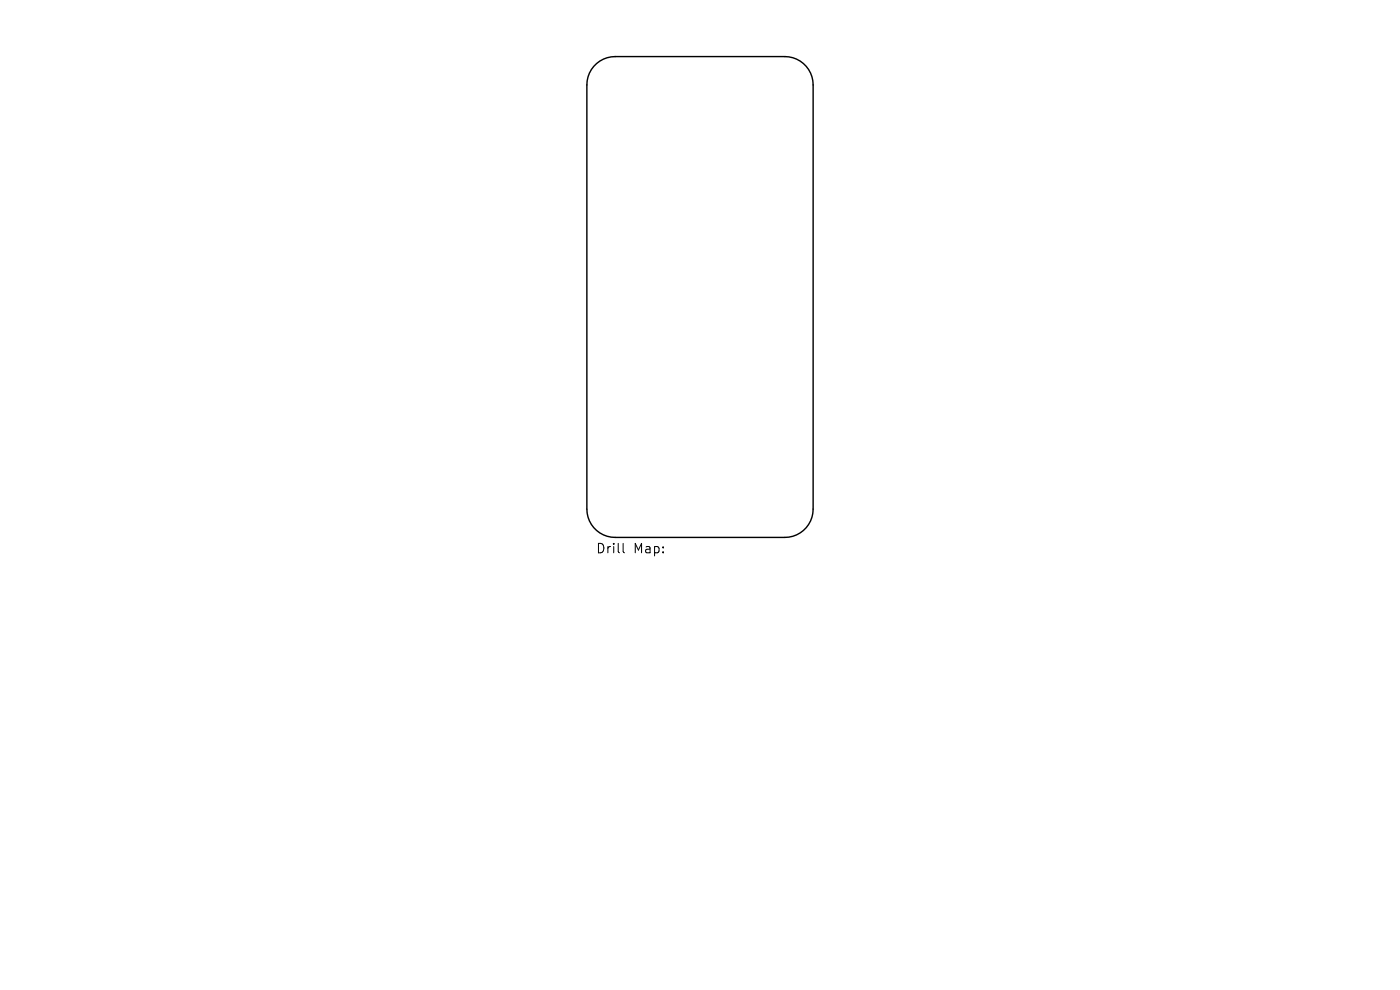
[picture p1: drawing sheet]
<svg xmlns="http://www.w3.org/2000/svg" width="297mm" height="210mm" viewBox="0 0 297 210" stroke-linecap="round" stroke-linejoin="round" font-family="sans-serif">
<defs><g id="words">
<g font-size="2.8">
<text x="126.4" y="117.7">Drill</text>
<text x="134.4" y="117.7">Map:</text>
</g>
</g></defs>
<path d="M126.6 13.5a6 6 0 0 1 3.9-1.5h36a6 6 0 0 1 6 6v90a6 6 0 0 1-6 6h-36a6 6 0 0 1-6-6v-90a6 6 0 0 1 2.1-4.5z" fill="none" stroke="#000" stroke-width=".3"/>
<path d="M132.2 115.3v1.7l.3 .3" fill="none" stroke="#000" stroke-width=".21"/>
<use href="#words"/>
</svg>
